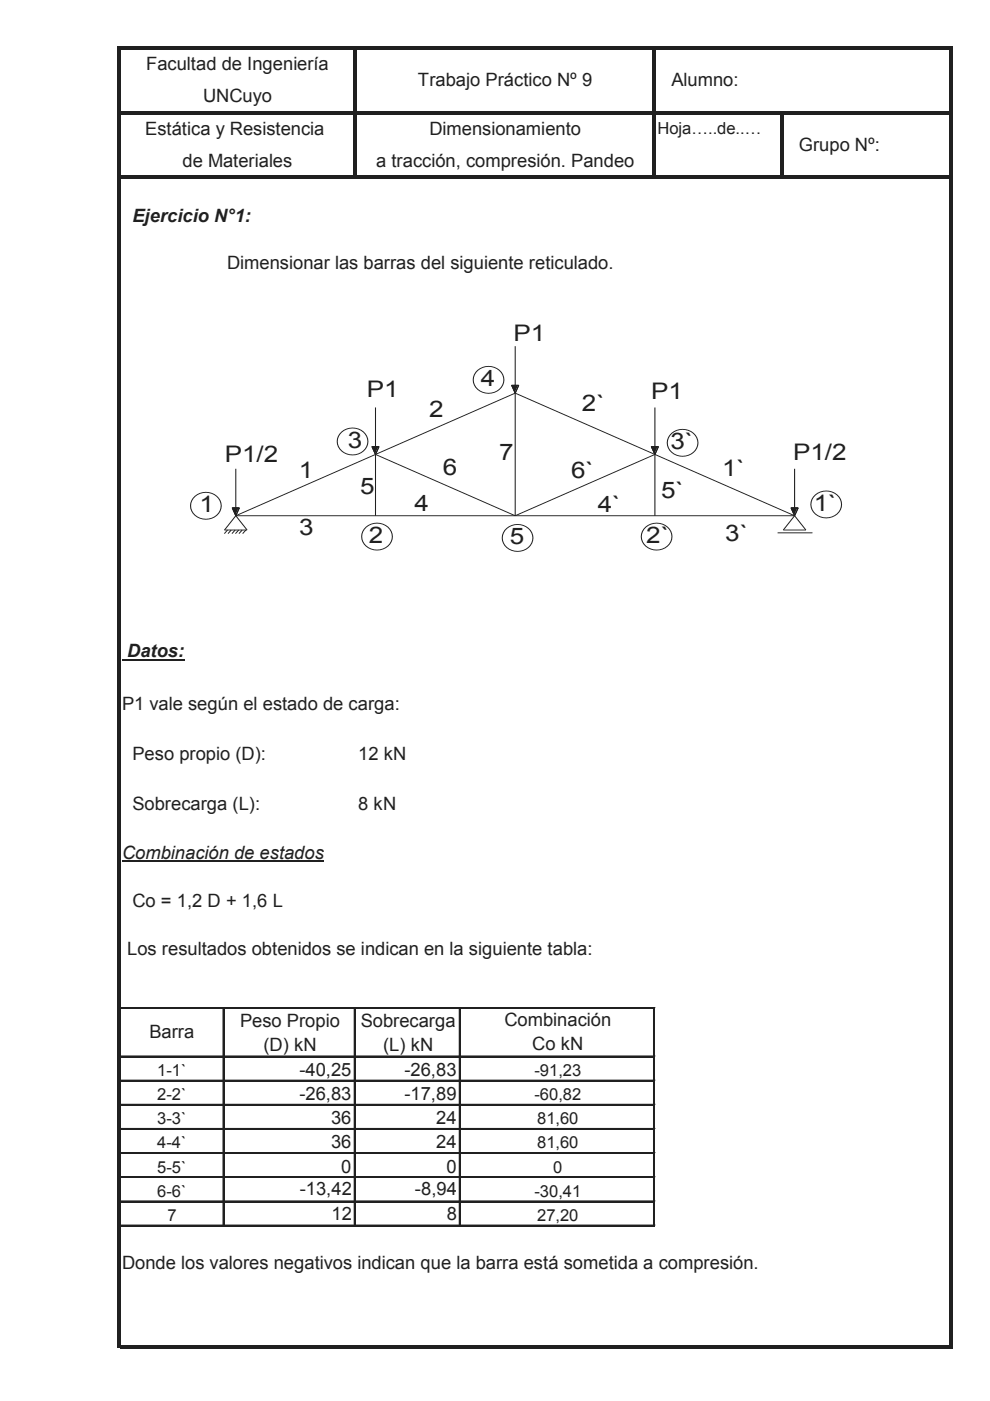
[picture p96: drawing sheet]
<svg xmlns="http://www.w3.org/2000/svg" width="210mm" height="297mm" viewBox="0 0 210 297" stroke-linecap="round" stroke-linejoin="round" font-family="sans-serif">
<defs><g id="words">
<g font-size="4.8" fill="#231f20">
<text x="108.9" y="72.3">P1</text>
<text x="102" y="81.9">4</text>
<text x="77.8" y="84.2">P1</text>
<text x="91" y="88.5">2</text>
<text x="123.4" y="87.1">2`</text>
<text x="138" y="84.5">P1</text>
<text x="73.8" y="95">3</text>
<text x="142.1" y="95.3">3`</text>
<text x="47.7" y="97.9">P1/2</text>
<text x="63.4" y="101.3">1</text>
<text x="93.9" y="100.7">6</text>
<text x="105.8" y="97.5">7</text>
<text x="121.1" y="101.3">6`</text>
<text x="153.1" y="101">1`</text>
<text x="168.2" y="97.6">P1/2</text>
<text x="76.4" y="104.6">5</text>
<text x="140.2" y="105.5">5`</text>
<text x="42.3" y="108.6">1</text>
<text x="63.4" y="113.5">3</text>
<text x="87.9" y="108.3">4</text>
<text x="126.7" y="108.6">4`</text>
<text x="172.5" y="108.4">1`</text>
<text x="78.2" y="115.2">2</text>
<text x="108.1" y="115.4">5</text>
<text x="137" y="115.2">2`</text>
<text x="153.8" y="114.6">3`</text>
</g>
<g font-size="3.9" fill="#231f20">
<text x="31" y="14.8">Facultad de Ingeniería</text>
<text x="43.1" y="21.7">UNCuyo</text>
<text x="88.6" y="18.2">Trabajo Práctico Nº 9</text>
<text x="142.3" y="18.2">Alumno:</text>
<text x="30.8" y="28.5">Estática y Resistencia</text>
<text x="91" y="28.5">Dimensionamiento</text>
<text x="38.7" y="35.4">de Materiales</text>
<text x="79.7" y="35.4">a tracción, compresión. Pandeo</text>
<text x="169.4" y="32">Grupo Nº:</text>
<text x="28.1" y="47.1">Ejercicio N°1:</text>
<text x="48.1" y="57">Dimensionar las barras del siguiente reticulado.</text>
<text x="27" y="139.3">Datos:</text>
<text x="25.9" y="150.5">P1 vale según el estado de carga:</text>
<text x="28.1" y="161">Peso propio (D):</text>
<text x="76" y="161">12 kN</text>
<text x="28.1" y="171.8">Sobrecarga (L):</text>
<text x="76" y="171.8">8 kN</text>
<text x="25.9" y="182">Combinación de estados</text>
<text x="28.1" y="192.3">Co = 1,2 D + 1,6 L</text>
<text x="27" y="202.5">Los resultados obtenidos se indican en la siguiente tabla:</text>
<text x="31.7" y="220.1">Barra</text>
<text x="50.9" y="217.7">Peso Propio</text>
<text x="76.5" y="217.7">Sobrecarga</text>
<text x="107" y="217.6">Combinación</text>
<text x="55.9" y="222.8">(D) kN</text>
<text x="81.2" y="222.8">(L) kN</text>
<text x="112.8" y="222.7">Co kN</text>
<text x="63.5" y="228.1">-40,25</text>
<text x="63.5" y="233.3">-26,83</text>
<text x="85.7" y="228.1">-26,83</text>
<text x="85.7" y="233.3">-17,89</text>
<text x="70.2" y="238.4">36</text>
<text x="92.5" y="238.4">24</text>
<text x="70.2" y="243.5">36</text>
<text x="92.5" y="243.5">24</text>
<text x="72.4" y="248.6">0</text>
<text x="94.6" y="248.6">0</text>
<text x="63.6" y="253.4">-13,42</text>
<text x="88" y="253.4">-8,94</text>
<text x="70.3" y="258.6">12</text>
<text x="94.7" y="258.6">8</text>
<text x="25.9" y="269.1">Donde los valores negativos indican que la barra está sometida a compresión.</text>
</g>
<g font-size="3.5" fill="#231f20">
<text x="139.4" y="28.4">Hoja…..de..…</text>
<text x="33.3" y="228.1">1-1`</text>
<text x="33.3" y="233.3">2-2`</text>
<text x="113.3" y="228.1">-91,23</text>
<text x="113.3" y="233.3">-60,82</text>
<text x="33.3" y="238.4">3-3`</text>
<text x="113.9" y="238.4">81,60</text>
<text x="33.3" y="243.5">4-4`</text>
<text x="113.9" y="243.5">81,60</text>
<text x="33.3" y="248.6">5-5`</text>
<text x="117.3" y="248.6">0</text>
<text x="33.3" y="253.7">6-6`</text>
<text x="113.3" y="253.7">-30,41</text>
<text x="35.5" y="258.9">7</text>
<text x="113.9" y="258.9">27,20</text>
</g>
</g></defs>
<path d="M25.9 139.9h13.2" fill="none" stroke="#231f20" stroke-width=".42"/>
<path d="M25.9 182.6h42.8" fill="none" stroke="#231f20" stroke-width=".3"/>
<g fill="#231f20">
<path d="M74.9 10.5h.7v27.4h-.7z" fill-rule="evenodd"/>
<path d="M138.4 10.5h.6v27.4h-.6z" fill-rule="evenodd"/>
<path d="M24.8 9.8h.7v276h-.7z" fill-rule="evenodd"/>
</g>
<path d="M75.1 214v46M138.6 214v46" fill="none" stroke="#231f20" stroke-width=".21"/>
<path d="M75.2 214v46.1M138.7 214v46.1" fill="none" stroke="#231f20" stroke-width=".34"/>
<g fill="#231f20">
<path d="M201.3 10.5h.7v275.3h-.7z" fill-rule="evenodd"/>
<path d="M165.4 24.2h.7v13.7h-.7z" fill-rule="evenodd"/>
</g>
<path d="M47.3 214v46M97.4 214v46" fill="none" stroke="#231f20" stroke-width=".21"/>
<path d="M47.4 214v46.1M97.5 214v46.1" fill="none" stroke="#231f20" stroke-width=".34"/>
<g fill="#231f20">
<path d="M25.5 9.8h176.5v.7h-176.5z" fill-rule="evenodd"/>
<path d="M25.5 23.5h176.5v.7h-176.5z" fill-rule="evenodd"/>
<path d="M25.5 37.3h176.5v.6h-176.5z" fill-rule="evenodd"/>
</g>
<path d="M25.5 213.6h113.4M25.5 223.9h113.4M25.5 229h113.4M25.5 234.1h113.4M25.5 239.2h113.4M25.5 244.4h113.4M25.5 249.5h113.4M25.5 254.6h113.4M25.5 259.7h113.4" fill="none" stroke="#231f20" stroke-width=".21"/>
<path d="M25.5 213.8h113.4M25.5 224h113.4M25.5 229.2h113.4M25.5 234.3h113.4M25.5 239.4h113.4M25.5 244.5h113.4M25.5 249.6h113.4M25.5 254.8h113.4M25.5 259.9h113.4" fill="none" stroke="#231f20" stroke-width=".34"/>
<path d="M25.5 285.2h176.5v.6h-176.5z" fill-rule="evenodd" fill="#231f20"/>
<path d="M38.9 65.3h143.1v53.3h-143.1z" fill-rule="evenodd" fill="#fff"/>
<path d="M109.2 73.4v8.3M108.5 81.7h1.5zM109.2 83.4v25.9M50 109.3l59.2-25.9 59.3 25.9zM79.6 109.3v-12.9l29.6 12.9M109.2 109.3l29.7-12.9v12.9" fill="none" stroke="#231f20" stroke-width=".21"/>
<path d="M108.4 81.6h1.5l-.8 1.7z" fill="#231f20"/>
<path d="M78.9 94.7h1.5zM79.6 86.4v8.3M108.5 81.7h1.5l-.8 1.7z" fill="none" stroke="#231f20" stroke-width=".21"/>
<path d="M78.8 94.6h1.4l-.7 1.7z" fill="#231f20"/>
<path d="M50 99.4v8.3M78.9 94.7h1.5l-.8 1.7zM49.3 107.7h1.4z" fill="none" stroke="#231f20" stroke-width=".21"/>
<path d="M49.1 107.6h1.5l-.7 1.7z" fill="#231f20"/>
<path d="M138.1 94.7h1.5zM138.9 86.4v8.3M49.3 107.7h1.4l-.7 1.6z" fill="none" stroke="#231f20" stroke-width=".21"/>
<path d="M138 94.6h1.5l-.8 1.7z" fill="#231f20"/>
<path d="M138.1 94.7h1.5l-.7 1.7zM168.5 99.4v8.3M167.7 107.7h1.5z" fill="none" stroke="#231f20" stroke-width=".21"/>
<path d="M167.6 107.6h1.5l-.7 1.7z" fill="#231f20"/>
<g fill="none" stroke="#231f20" stroke-width=".21">
<path d="M101.3 78.5a3.3 3.3 0 0 1 5.5 2 3.3 3.3 0 0 1-3.2 2.9 3.3 3.3 0 0 1-3.3-2.9 2.69 2.69 0 0 1 1-2zM72.5 91.6a3.3 3.3 0 0 1 5.5 2 3.3 3.3 0 0 1-3.2 2.9 3.3 3.3 0 0 1-3.3-2.9 2.7 2.7 0 0 1 1-2zM142.4 91.9a3.3 3.3 0 0 1 5.6 2 3.3 3.3 0 0 1-3.3 2.8 3.3 3.3 0 0 1-3.2-2.8 2.71 2.71 0 0 1 .9-2zM41.4 105.2a3.3 3.3 0 0 1 5.5 2 3.3 3.3 0 0 1-3.2 2.9 3.3 3.3 0 0 1-3.3-2.9 2.71 2.71 0 0 1 1-2zM48.2 112.4l-.6 .7M49 112.4l-.7 .7M49.9 112.4l-.7 .7M50 109.3l2.4 3.1h-4.8zM50.6 112.4l-.7 .7M51.4 112.4l-.7 .7M52.1 112.4l-.7 .7M77.6 111.8a3.3 3.3 0 0 1 5.6 2 3.3 3.3 0 0 1-3.3 2.8 3.3 3.3 0 0 1-3.2-2.8 2.67 2.67 0 0 1 .9-2z"/>
<path d="M107.4 112a3.3 3.3 0 0 1 5.6 2.1 3.3 3.3 0 0 1-3.3 2.8 3.3 3.3 0 0 1-3.2-2.8 2.7 2.7 0 0 1 .9-2.1zM136.9 111.8a3.3 3.3 0 0 1 5.6 2 3.3 3.3 0 0 1-3.3 2.8 3.3 3.3 0 0 1-3.2-2.8 2.74 2.74 0 0 1 .9-2zM164.9 113h7.4M167.7 107.7h1.5l-.7 1.6zM168.5 109.3l2.4 3.1h-4.8zM172.9 104.9a3.3 3.3 0 0 1 5.5 2.1 3.3 3.3 0 0 1-3.2 2.8 3.3 3.3 0 0 1-3.3-2.8 2.68 2.68 0 0 1 1-2.1z"/>
</g>
<use href="#words"/>
</svg>
